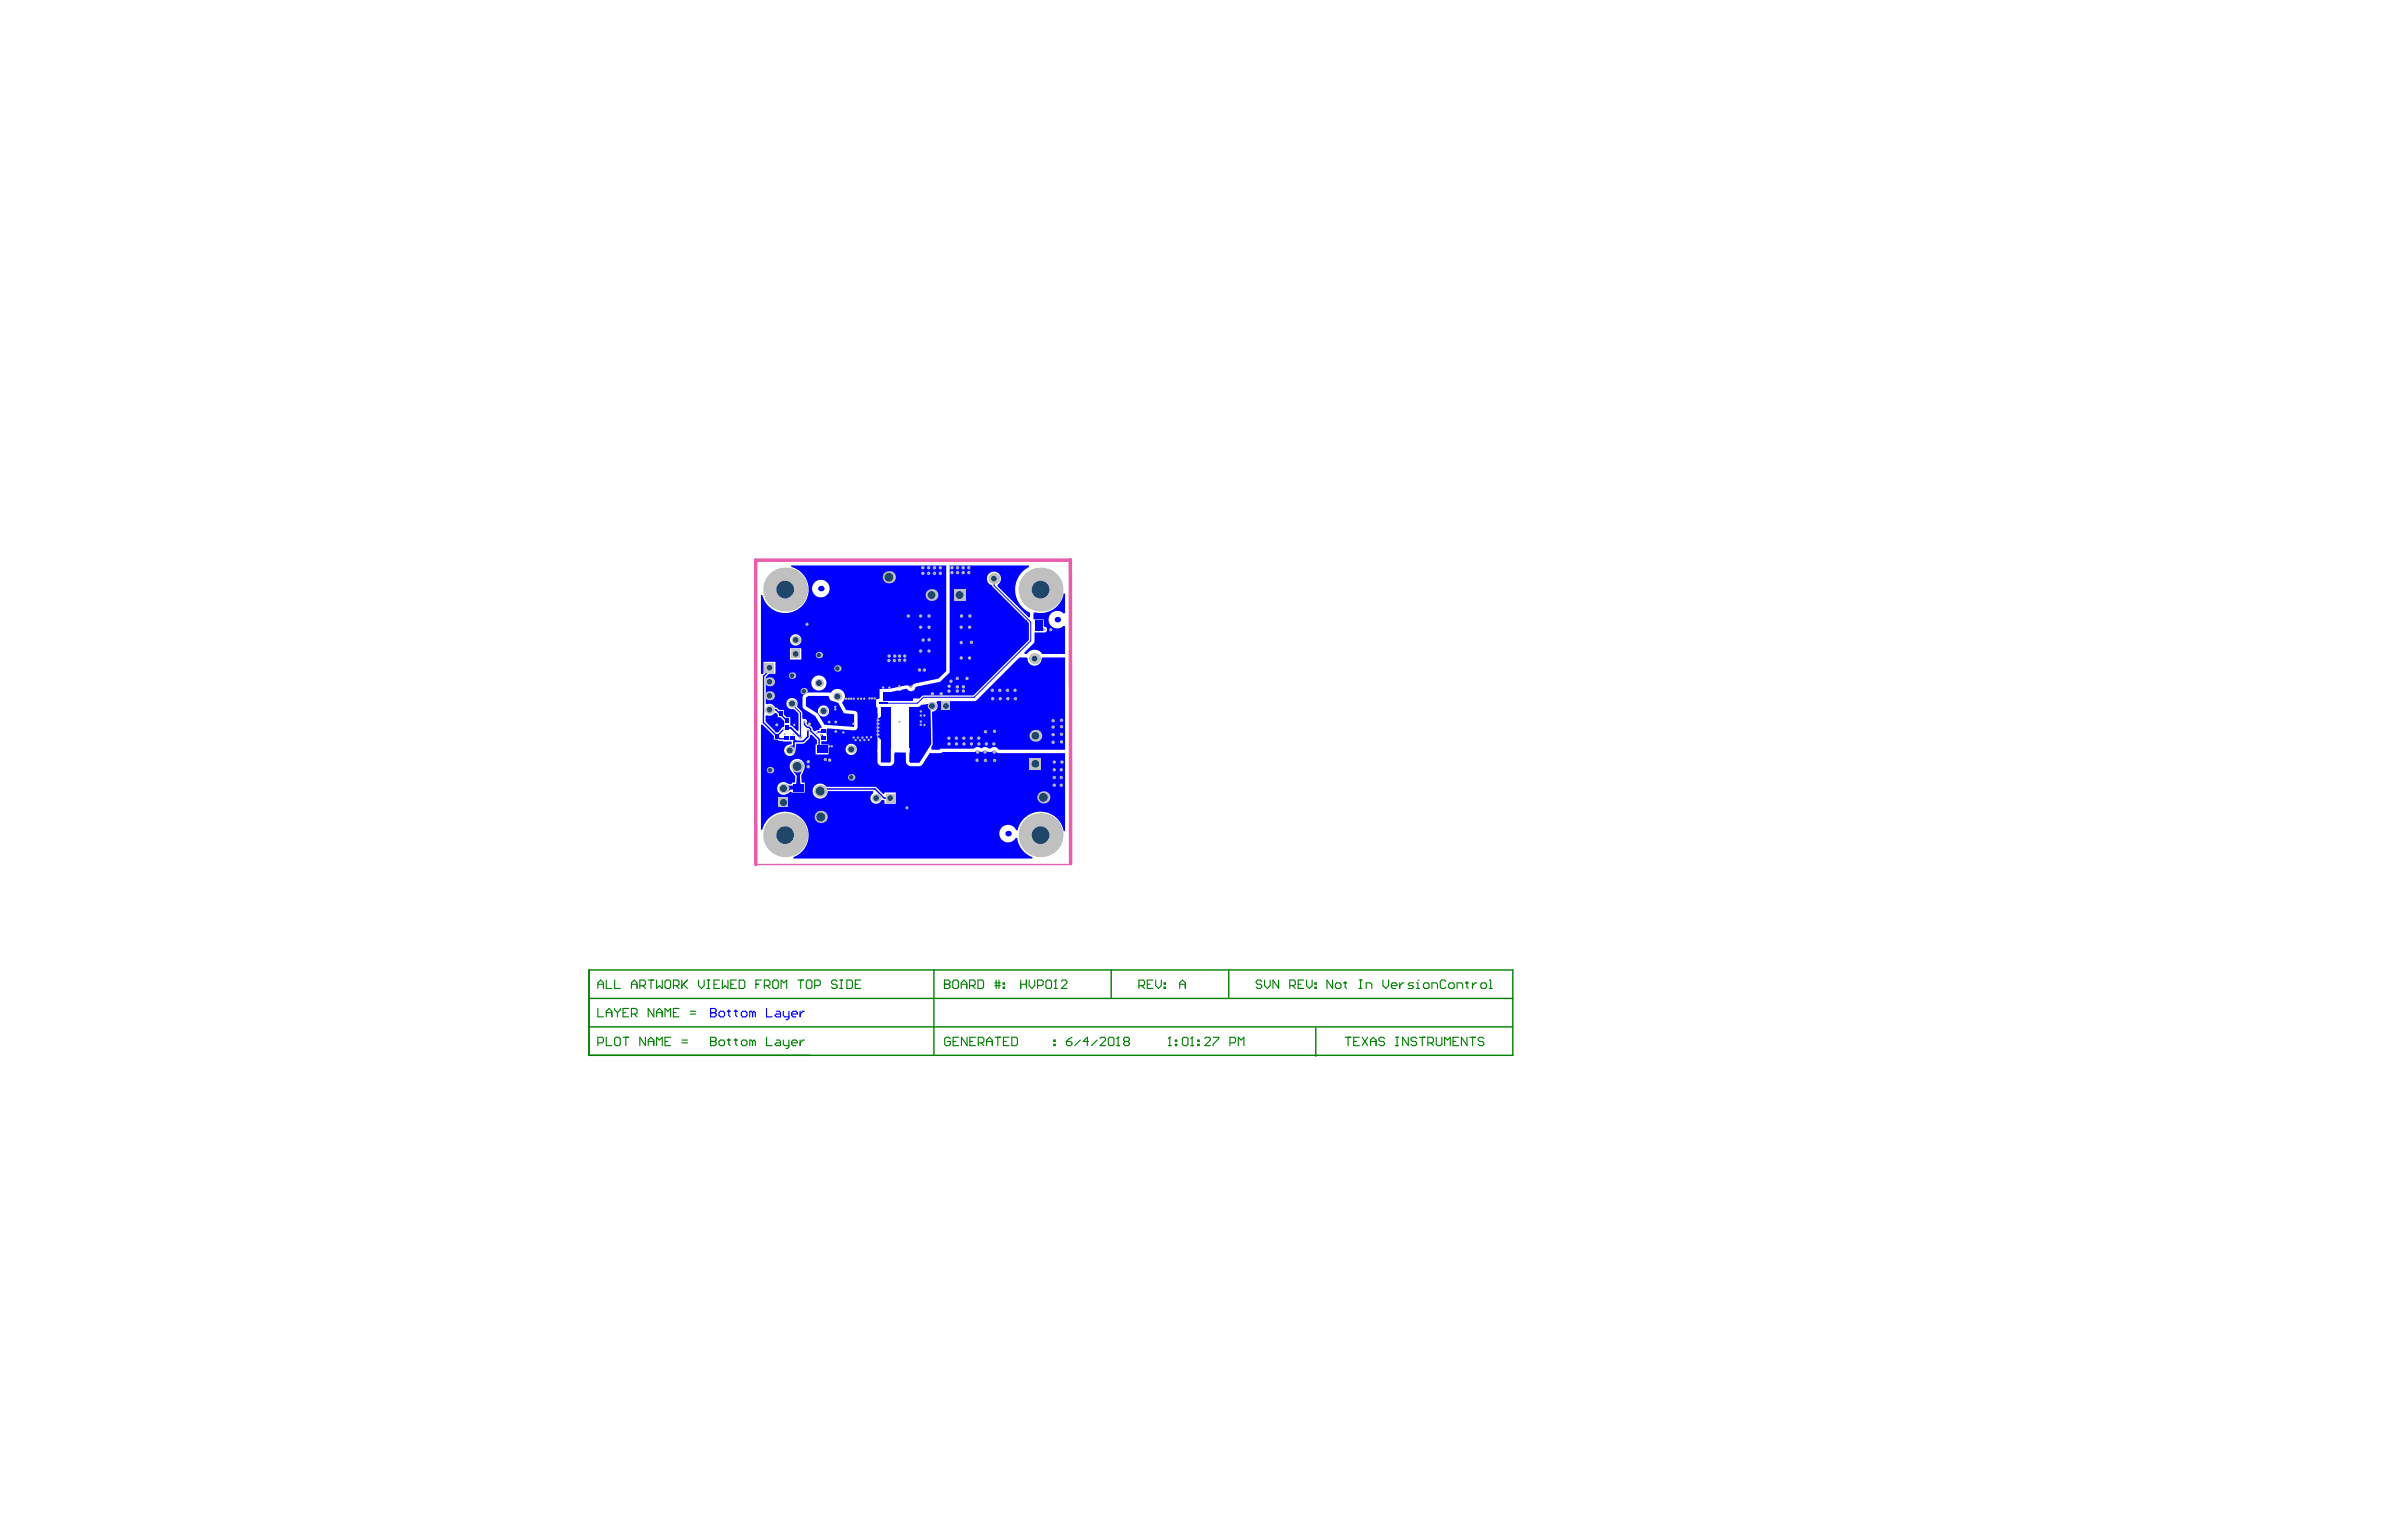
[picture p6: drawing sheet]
<svg xmlns="http://www.w3.org/2000/svg" width="432mm" height="279mm" viewBox="0 0 432 279" stroke-linecap="round" stroke-linejoin="round" font-family="sans-serif">
<path d="M194.1 156.6l-.1-55.1-57 .1v55.2" fill="none" stroke="#e85dac" stroke-width=".63"/>
<path d="M137 156.8h56.7" fill="none" stroke="#e85dac" stroke-width=".25"/>
<path d="M106.8 175.9h167.4v15.4h-167.4zM169.3 175.9v15.4M201.4 175.9v5.1M222.7 175.9v5.1M106.8 186.2h167.4M106.8 181h167.4M238.5 186.4v5.1" fill="none" stroke="#008000" stroke-width=".25"/>
<g fill="none" stroke="#008000" stroke-width=".2">
<path d="M108.4 178.5h1M108.4 179.2v-1l.5-.5 .5 .5v1M109.9 177.7v1.5h1M111.4 177.7v1.5h1M114.5 178.5h1M114.5 179.2v-1l.5-.5 .5 .5v1M116 178.7h.7l.3-.2v-.5l-.3-.3h-.7v1.5M116.5 178.7l.5 .5M117.5 177.7h1M118 177.7v1.5M119 177.7v1.5l.5-.5 .5 .5v-1.5M120.8 177.7h.5l.3 .3v1l-.3 .2h-.5l-.2-.2v-1z"/>
<path d="M122.1 178.7h.7l.3-.2v-.5l-.3-.3h-.7v1.5M122.6 178.7l.5 .5M123.6 177.7v1.5M123.8 178.5l.8 .7M124.6 177.7l-1 1M126.6 177.7v1l.5 .5 .6-.5v-1M128.2 179.2h.5M128.2 177.7h.5M128.4 177.7v1.5M129.4 178.5h.5M130.4 177.7h-1v1.5h1M130.9 177.7v1.5l.6-.5 .5 .5v-1.5"/>
<path d="M132.5 178.5h.5M133.5 177.7h-1v1.5h1M134 177.7h.8l.2 .3v1l-.2 .2h-.8zM137 178.5h.5M138 177.7h-1v1.5M138.6 178.7h.7l.3-.2v-.5l-.3-.3h-.7v1.5M139.1 178.7l.5 .5M140.3 177.7h.5l.3 .3v1l-.3 .2h-.5l-.2-.2v-1zM141.6 179.2v-1.5l.5 .5 .5-.5v1.5M144.6 177.7h1.1M145.1 177.7v1.5M146.2 178l.2-.3h.5l.3 .3v1l-.3 .2h-.5l-.2-.2z"/>
<path d="M147.7 178.7h.7l.3-.2v-.5l-.3-.3h-.7v1.5M151.7 178l-.2-.3h-.5l-.3 .3v.2l.3 .3h.5l.2 .2v.3l-.2 .2h-.5l-.3-.2M152.2 179.2h.6M152.2 177.7h.6M152.5 177.7v1.5M153.5 177.7h.8l.2 .3v1l-.2 .2h-.8zM155 178.5h.5M156.1 177.7h-1.1v1.5h1.1M171.2 178.5h.1M171.2 177.7h.8l.2 .3v.2l-.2 .3 .2 .2v.3l-.2 .2h-.8zM171.2 178.5h.8M172.7 178l.3-.3h.5l.2 .3v1l-.2 .2h-.5l-.3-.2z"/>
<path d="M174.2 178.5h1.1M174.2 179.2v-1l.5-.5 .6 .5v1M175.8 178.7h.7l.3-.2v-.5l-.3-.3h-.7v1.5M176.3 178.7l.5 .5M177.3 177.7h.7l.3 .3v1l-.3 .2h-.7zM180.3 178.2h1M180.3 178.7h1M180.6 177.7v1.5M181.1 177.7v1.5M181.9 179h.2v.2h-.2zM181.9 178.2h.2v.3h-.2zM185 178.5h1.1"/>
<path d="M185 177.7v1.5M186.1 177.7v1.5M186.6 177.7v1l.5 .5 .5-.5v-1M188.1 178.7h.7l.3-.2v-.5l-.3-.3h-.7v1.5M189.6 178l.3-.3h.5l.2 .3v1l-.2 .2h-.5l-.3-.2zM191.1 179.2h.5M191.4 177.7h.1M191.4 177.7v1.5M191.4 177.7l-.3 .3M192.4 178l.2-.3h.6l.2 .3v.2l-1 1h1M206.5 178.7h.7l.3-.2v-.5l-.3-.3h-.7v1.5M207 178.7l.5 .5"/>
<path d="M208 178.5h.5M209 177.7h-1v1.5h1M209.5 177.7v1l.5 .5 .5-.5v-1M211 179h.3v.2h-.3zM211 178.2h.3v.3h-.3zM213.9 179.2v-1l.5-.5 .5 .5v1M213.9 178.5h1M228.7 178l-.2-.3h-.5l-.3 .3v.2l.3 .3h.5l.2 .2v.3l-.2 .2h-.5l-.3-.2M229.2 177.7v1l.5 .5 .6-.5v-1M231.8 177.7v1.5l-1-1.5v1.5M233.8 178.7h.8l.2-.2v-.5l-.2-.3h-.8v1.5M234.3 178.7l.5 .5"/>
<path d="M235.3 178.5h.5M236.3 177.7h-1v1.5h1M236.8 177.7v1l.6 .5 .5-.5v-1M238.4 179h.2v.2h-.2zM238.4 178.2h.2v.3h-.2zM241.6 177.7v1.5l-1-1.5v1.5M242.3 178.2h.5l.3 .3v.5l-.3 .2h-.5l-.2-.2v-.5zM243.6 178.2h.5M243.8 178v1l.3 .2M246.4 179.2h.5M246.4 177.7h.5M246.6 177.7v1.5"/>
<path d="M247.7 179.2v-1h.7l.3 .3v.7M250.7 177.7v1l.5 .5 .5-.5v-1M252.2 178.7h1v-.2l-.2-.3h-.5l-.3 .3v.5l.3 .2h.5M253.7 178.2v1M254.5 178.2h-.3l-.5 .5M256.3 178.2h-.8l-.2 .3 .2 .2h.5l.3 .3-.3 .2h-.7M256.8 179.2h.5M256.8 178.2h.2v1M257 177.7h.1M258.3 178.2h.5l.3 .3v.5l-.3 .2h-.5l-.3-.2v-.5zM259.6 179.2v-1h.7l.3 .3v.7M262.1 178l-.2-.3h-.6l-.2 .3v1l.2 .2h.6l.2-.2"/>
<path d="M262.9 178.2h.5l.2 .3v.5l-.2 .2h-.5l-.3-.2v-.5zM264.1 179.2v-1h.8l.3 .3v.7M265.7 178.2h.5M265.9 178v1l.3 .2M266.9 178.2v1M267.7 178.2h-.3l-.5 .5M268.7 178.2h.5l.3 .3v.5l-.3 .2h-.5l-.3-.2v-.5zM270 179.2h.5M270 177.7h.2v1.5M108.4 182.8v1.6h1M108.4 189.1h.7l.3-.3v-.5l-.3-.2h-.7v1.5M109.9 184.4v-1l.5-.6 .5 .6v1"/>
<path d="M109.9 188.1v1.5h1M109.9 183.6h1M111.4 188.3l.3-.2h.5l.2 .2v1l-.2 .3h-.5l-.3-.3zM111.4 182.8v.3l.5 .5M111.9 183.6v.8M112.4 182.8v.3l-.5 .5M112.9 188.1h1.1M112.9 183.6h.6M113.5 188.1v1.5M114 182.8h-1.1v1.6h1.1M114.5 183.9h.7l.3-.3v-.5l-.3-.3h-.7v1.6M115 183.9l.5 .5"/>
<path d="M117 188.1v1.5l-1-1.5v1.5M117.5 189.6v-1l.5-.5 .5 .5v1M117.5 188.8h1M118.5 182.8v1.6l-1-1.6v1.6M119 184.4v-1l.5-.6 .5 .6v1M119 189.6v-1.5l.5 .5 .5-.5v1.5M119 183.6h1M120.6 188.8h.5M120.6 184.4v-1.6l.5 .6 .5-.6v1.6M121.6 188.1h-1v1.5h1M122.1 183.6h.5M123.1 182.8h-1v1.6h1"/>
<path d="M123.6 189.1h1M123.6 188.6h1M125.1 183.9h1M125.1 183.4h1M128.8 188.8h.1M128.8 188.1h.8l.2 .2v.3l-.2 .2 .2 .3v.2l-.2 .3h-.8zM128.8 188.8h.8M130.3 188.8l.3-.2h.5l.2 .2v.5l-.2 .3h-.5l-.3-.3zM131.9 188.6h.5M132.1 188.3v1l.3 .3M133.1 188.6h.5M133.4 188.3v1l.2 .3"/>
<path d="M134.4 188.8l.2-.2h.6l.2 .2v.5l-.2 .3h-.6l-.2-.3zM136.4 188.8l-.2-.2h-.3v1M136.4 188.8v.8M136.4 188.8l.3-.2 .2 .2v.8M139 188.1v1.5h1M140.7 188.6h.5l.3 .2v.8h-.8l-.2-.3 .2-.2h.8M142 188.6v.7l.3 .3h.7M143 188.6v1.2l-.2 .3h-.3M143.5 189.1h1v-.3l-.2-.2h-.5l-.3 .2v.5l.3 .3h.5M145 188.6v1M145.8 188.6h-.3l-.5 .5M172.3 188.3l-.3-.2h-.5l-.2 .2v1l.2 .3h.5l.3-.3v-.5h-.5"/>
<path d="M172.8 188.8h.5M173.8 188.1h-1v1.5h1M175.3 188.1v1.5l-1-1.5v1.5M175.8 188.8h.5M176.8 188.1h-1v1.5h1M177.3 189.1h.8l.3-.3v-.5l-.3-.2h-.8v1.5M177.8 189.1l.6 .5M178.9 188.8h1M178.9 189.6v-1l.5-.5 .5 .5v1M180.4 188.1h1M180.9 188.1v1.5M181.9 188.8h.5"/>
<path d="M182.9 188.1h-1v1.5h1M183.4 188.1h.8l.2 .2v1l-.2 .3h-.8zM191 189.3h.3v.3h-.3zM191 188.6h.3v.2h-.3zM193.3 188.8h.8l.2 .3v.2l-.2 .3h-.5l-.3-.3zM194.3 188.1l-.5 .2-.5 .5M195.8 188.6l-1 1M197.4 188.8h-1.1l.8-.7v1.5M198.9 188.6l-1 1M199.4 188.3l.2-.2h.6l.2 .2v.3l-1 1h1M200.9 188.3l.3-.2h.5l.2 .2v1l-.2 .3h-.5l-.3-.3zM202.4 189.6h.5"/>
<path d="M202.7 188.1h.1M202.7 188.1v1.5M202.7 188.1l-.3 .2M204 188.8l-.3-.2v-.3l.3-.2h.5l.2 .2v.3l-.2 .2M204 188.8l-.3 .3v.2l.3 .3h.5l.2-.3v-.2l-.2-.3M204 188.8h.5M211.8 189.6h.5M212.1 188.1h.1M212.1 188.1v1.5M212.1 188.1l-.3 .2M213.1 189.3h.2v.3h-.2zM213.1 188.6h.2v.2h-.2z"/>
<path d="M214.3 188.3l.3-.2h.5l.2 .2v1l-.2 .3h-.5l-.3-.3zM215.9 189.6h.5M216.1 188.1h.1M216.1 188.1v1.5M216.1 188.1l-.2 .2M217.1 189.3h.3v.3h-.3zM217.1 188.6h.3v.2h-.3zM218.4 188.3l.2-.2h.6l.2 .2v.3l-1 1h1M219.9 188.1h1v.2l-1 1v.3M223 189.1h.7l.3-.3v-.5l-.3-.2h-.7v1.5M224.5 189.6v-1.5l.5 .5 .5-.5v1.5M243.9 188.1h1"/>
<path d="M244.4 188.1v1.5M245.4 188.8h.5M246.4 188.1h-1v1.5h1M246.9 188.1l1 1.5M247.9 188.1l-1 1.5M248.4 188.8h1.1M248.4 189.6v-1l.5-.5 .6 .5v1M251 188.3l-.3-.2h-.5l-.2 .2v.3l.2 .2h.5l.3 .3v.2l-.3 .3h-.5l-.2-.3M253 188.1h.5M253 189.6h.5M253.3 188.1v1.5M255.3 188.1v1.5l-1-1.5v1.5"/>
<path d="M256.8 188.3l-.2-.2h-.6l-.2 .2v.3l.2 .2h.6l.2 .3v.2l-.2 .3h-.6l-.2-.3M257.3 188.1h1M257.8 188.1v1.5M258.8 189.1h.8l.3-.3v-.5l-.3-.2h-.8v1.5M259.3 189.1l.6 .5M260.4 188.1v1.2l.2 .3h.5l.3-.3v-1.2M261.9 189.6v-1.5l.5 .5 .5-.5v1.5M263.4 188.8h.5M264.4 188.1h-1v1.5h1M265.9 188.1v1.5l-1-1.5v1.5M266.4 188.1h1.1M267 188.1v1.5"/>
<path d="M269 188.3l-.3-.2h-.5l-.2 .2v.3l.2 .2h.5l.3 .3v.2l-.3 .3h-.5l-.2-.3"/>
</g>
<g fill="#00f">
<path d="M144.5 140.6h.5l.1 1.6h-.8z"/>
<path d="M159.7 133.9h.7l-.1 .3h-.6z"/>
<path d="M146.3 132.5h.3v.2h-.3z"/>
<path d="M159.7 129.4h.6l.2 .1-.1 4h-.7l-.2-.3v-2.6l.2-.5z"/>
<path d="M159.8 134.3h1.6l.1 3.8-.2 .2h-1.5l-.1-.1v-3.5z"/>
<path d="M142.9 145.4h.9v.3l-.9 .1z"/>
<path d="M142.9 145.4h.9v.4l-.9-.1z"/>
<path d="M143.1 135.3l.7-.1 .2 .2-.1 .7z"/>
<path d="M143.7 139.7l1.8-.2-.5 1.1-.5 .1z"/>
<path d="M142.3 142.5l1.5-.1v.8l-1.5-.1z"/>
<path d="M138.8 129.8l.2-.1h.2a1.07 1.07 0 0 0 1.2-.4h.3l.3 .3v.4h.5l.7 .7v1l-.5 .2-.7 .9h-.3l-1.9-1.9z"/>
<path d="M159.1 130.2h.3l.5-.5 .2 .1v4.4h-.3l-.7-.7z"/>
<path d="M142.4 142.2l.9 .3 .2 .6-.8 .6z"/>
<path d="M164.9 128.2h1.6l.5-.4 1.7-.2 .1 7.3-2.2 3.4h-1.6l-.2-.2z"/>
<path d="M187.4 111.1l.1-.1a4.3 4.3 0 0 0 5.3-3.4h.3v3.6h-.3a1.59 1.59 0 0 0-2.3 0 1.59 1.59 0 0 0 0 2.3 1.59 1.59 0 0 0 2.3 0h.3v5.1h-4.1a1.72 1.72 0 0 0-2.9 0h-.3l-.1-.3 1.8-1.9v-1.7h1.7a.57 .57 0 0 0 .6-.6 .57 .57 0 0 0-.6-.6v-1.2h-1.7l-.2-.2z"/>
<path d="M169.9 127.1l7-.1 7.9-7.8h1.3l.2 .2a1.28 1.28 0 0 0 1.2 1.3 1.28 1.28 0 0 0 1.3-1.3l.2-.2h4.1v16.7h-12.1a.91 .91 0 0 0-1.4-.2h-.4a.97 .97 0 0 0-1.3 0l-.7-.3-.7 .3h-6.1v.2h-1.6v-.5l.3-.5-.1-5.9a1.03 1.03 0 0 0 .9-.5 1.03 1.03 0 0 0-.1-1.1z"/>
<path d="M172.2 102.5h14.3l.1 .3a4.6 4.6 0 0 0-2.6 4.2 4.6 4.6 0 0 0 2.7 4.1v.8l-.2 .1-5.7-5.7 .1-.3a1.28 1.28 0 0 0 .1-2 1.28 1.28 0 0 0-1.9 .3 1.28 1.28 0 0 0 .7 1.9l6.7 6.7v3.1l-10 10.1h-9.1l-.7 .5h-6.4l-.2-.1v-1h1.1l2-.3 1.2-.3a.83 .83 0 0 0 .9 .4 .83 .83 0 0 0 .7-.8l4.4-.9 1.8-1.6z"/>
<path d="M146.1 126.5l.4-.3h3.7l.3 .8 1.4 .4 1.1 1.9 1.8 .2v2.3l-5.3-.4-1.3-2-2.1-1.3zM148.3 128.9a1.02 1.02 0 0 0 2 0 1.02 1.02 0 0 0-2 0z"/>
<path d="M137.9 107.9h.3v.1a4.3 4.3 0 0 0 7.1 1.9 4.3 4.3 0 0 0-1.9-7.1l.1-.3h28v19.2l-1.4 1.3-4.3 .9-.4 .3a.36 .36 0 0 1-.2 .5 .36 .36 0 0 1-.5-.4h-.4l-1.2 .3-1.9 .3h-1.8v1.7l-.6 .2v1.4h.2l.1 1.2v.7l-.2 .5v2.6l.2 .5v4.5l.2 .5 .5 .2h1.5l.5-.2 .3-.4v-1.7l.2-.2 1.9 .1v1.6l.2 .4 .6 .4h1.6l.7-.4 1.2-2 1.9 .1 .5-.2h5.6l.5-.2a.67 .67 0 0 1 .8 .1h.4a.43 .43 0 0 1 .6-.1l.8 .1 .4-.1a.44 .44 0 0 1 .7 .2l.3 .2h12.1v14.1h-.3a4.2 4.2 0 0 0-4.1-3.5 4.2 4.2 0 0 0-4.2 3.3h-.3a1.59 1.59 0 0 0-2.4-.7 1.59 1.59 0 0 0-.1 2.5 1.59 1.59 0 0 0 2.4-.4l.3 .1a4.2 4.2 0 0 0 2.8 3.4l-.1 .3h-43.3v-.3h.2a4.3 4.3 0 0 0 1.1-7.2 4.3 4.3 0 0 0-6.9 2.3l-.3-.1v-19h.3l2.1 2v.7h.6l.3 .2h.6v.1h1.7v.5l-.5 .1a1.02 1.02 0 0 0-.9 1.1 1.02 1.02 0 0 0 1 .9 1.02 1.02 0 0 0 1.1-.9l.1-1.3h1.4l1-.9 .2-.6 .2-.1 1 1v.8h-.2v1.8h2.3v-1.8h-1.3v-.6h1l-.1-2.2 .2-.1 4.8 .3a.62 .62 0 0 0 .7-.6l-.1-2.5-.3-.4-1.7-.2-.8-1.3 .2-.1a1.38 1.38 0 0 0-.2-2.1 1.38 1.38 0 0 0-2 .4h-4.1l-1 .6v1.9l.1 .3 2.2 1.4 1.2 2-.2 .2h-.3v.3l-.7 .3h-.2l-.3-.3a.81 .81 0 0 0-.8-.8l-.3-.4a.53 .53 0 0 0 0-.6 .53 .53 0 0 0-.6-.2l-.2-.1v-1.1l-.9-1a1.02 1.02 0 0 0-.7-1.5 1.02 1.02 0 0 0-1.2 1 1.02 1.02 0 0 0 1.3 .9l.9 .9v3.1l-.3 .1-.8-.9-.4-.1v-1.5h-.7l-.5-.5v-.9h-.8l-.5-.4h-.3l-.2-.4a1.06 1.06 0 0 0-1.2-.2l-.3-.1v-4.8l.6-.6h1.2v-2.2h-2.2v2.1l-.2 .2-.3-.1zM147.2 106.7a1.6 1.6 0 0 0 3.2 0 1.6 1.6 0 0 0-3.2 0zM143.2 116a1.05 1.05 0 0 0 2.1 0 1.05 1.05 0 0 0-2.1 0zM143.2 117.5v2.1h2.1v-2.1zM147.1 123.8a1.38 1.38 0 0 0 2.7 0 1.38 1.38 0 0 0-2.7 0zM153.3 135.9a1.02 1.02 0 0 0 2 0 1.02 1.02 0 0 0-2 0zM143.5 138a1.37 1.37 0 0 0 0 1.9l.7 .9-.1 1.1h-.6v.3l-.7-.1a1.15 1.15 0 0 0-1.6 .1 1.15 1.15 0 0 0 .1 1.6 1.15 1.15 0 0 0 1.5 .1l.5-.4 .2 .2h2.4v-1.8h-.6l-.1-1.2 .5-1a1.37 1.37 0 0 0-.3-1.8 1.37 1.37 0 0 0-1.9 .1zM147.7 142.5a1.37 1.37 0 0 0 .4 2.2 1.37 1.37 0 0 0 1.9-1.3h8.2v.5a1.05 1.05 0 0 0 0 1.7 1.05 1.05 0 0 0 1.7-.5h.4v.6h2.1v-2h-2.1v.2l-.2 .1-1.2-1.2-.3-.1h-8.8a1.35 1.35 0 0 0-2.1-.2z"/>
</g>
<g fill="none" stroke="#00f" stroke-width=".25">
<path d="M188.3 113.3l.1 .2M189.1 114.2h.2M138.4 129.1v.1M139.5 128.7h1.2l1.9 1.9v.3M139.5 121.5l-1.1 1.1v8.4l2.9 2.9h.9M140.8 131.8v.6M142.1 132.3l-1.2 1.1M145.8 130.8v.6l.5 .5h.3l.3 .2v.4l1.6 1.5v1.8M148.8 133.2v.1M148.9 133.2l.5 .5M149 132.6l-.1 .1h-.6l-.2 .2M149.4 132.6h-.6"/>
<path d="M149.7 135.9h-.7M148.7 143.4l.4-.3h9.5l1.7 1.6h1.1"/>
</g>
<path d="M142.7 132h.7l1.7 1.7h-.1M143.9 134l.4 .4M145.1 133.4v.3M146.4 132.3v1.3l-.8 .8h-1.7v.9l-.7 .7M142 145.6h2.6l.1 .1" fill="none" stroke="#00f" stroke-width=".3"/>
<path d="M144.5 139l.2 .2v3.6h-2.4l-.3 .3" fill="none" stroke="#00f" stroke-width=".51"/>
<path d="M180.2 104.9v1.2l6.7 6.7v3.4l-10.3 10.2h-9.2l-1.1 1.1h-5.7M143.4 127.6l1.7 1.7v4.1M151.3 128.2h.1M165.8 129.3v2.3" fill="none" stroke="#00f" stroke-width=".18"/>
<path d="M188.4 113.5l.7 .7" fill="none" stroke="#00f" stroke-width=".38"/>
<g fill="none" stroke="#00f" stroke-width=".2">
<path d="M128.8 183.6h.1M128.8 182.8h.8l.2 .3v.3l-.2 .2 .2 .3v.2l-.2 .3h-.8zM128.8 183.6h.8M130.3 183.6l.3-.2h.5l.2 .2v.5l-.2 .3h-.5l-.3-.3zM131.9 183.4h.5M132.1 183.1v1l.3 .3M133.1 183.4h.5M133.4 183.1v1l.2 .3M134.4 183.6l.2-.2h.6l.2 .2v.5l-.2 .3h-.6l-.2-.3zM136.4 183.6l-.2-.2h-.3v1M136.4 183.6v.8M136.4 183.6l.3-.2 .2 .2v.8"/>
<path d="M139 182.8v1.6h1M140.7 183.4h.5l.3 .2v.8h-.8l-.2-.3 .2-.2h.8M142 183.4v.7l.3 .3h.7M143 183.4v1.2l-.2 .3h-.3M143.5 183.9h1v-.3l-.2-.2h-.5l-.3 .2v.5l.3 .3h.5M145 183.4v1M145.8 183.4h-.3l-.5 .5"/>
</g>
<circle cx="189.3" cy="114.2" r=".28" fill="#c0c0c0"/>
<circle cx="189.3" cy="114.2" r=".15" fill="#a6968d"/>
<circle cx="159.9" cy="129.8" r=".22" fill="#c0c0c0"/>
<circle cx="159.9" cy="129.8" r=".09" fill="#a6968d"/>
<circle cx="154.8" cy="133.7" r=".22" fill="#c0c0c0"/>
<circle cx="154.8" cy="133.7" r=".09" fill="#a6968d"/>
<circle cx="155.5" cy="133.7" r=".22" fill="#c0c0c0"/>
<circle cx="155.5" cy="133.7" r=".09" fill="#a6968d"/>
<circle cx="156.1" cy="126.7" r=".22" fill="#c0c0c0"/>
<circle cx="156.1" cy="126.7" r=".09" fill="#a6968d"/>
<circle cx="155.5" cy="126.7" r=".22" fill="#c0c0c0"/>
<circle cx="155.5" cy="126.7" r=".09" fill="#a6968d"/>
<circle cx="153.4" cy="126.7" r=".22" fill="#c0c0c0"/>
<circle cx="153.4" cy="126.7" r=".09" fill="#a6968d"/>
<circle cx="145" cy="133.7" r=".22" fill="#c0c0c0"/>
<circle cx="145" cy="133.7" r=".09" fill="#a6968d"/>
<circle cx="158.6" cy="126.6" r=".22" fill="#c0c0c0"/>
<circle cx="158.6" cy="126.6" r=".09" fill="#a6968d"/>
<circle cx="153.8" cy="126.7" r=".22" fill="#c0c0c0"/>
<circle cx="153.8" cy="126.7" r=".09" fill="#a6968d"/>
<circle cx="154.3" cy="126.7" r=".22" fill="#c0c0c0"/>
<circle cx="154.3" cy="126.7" r=".09" fill="#a6968d"/>
<circle cx="154.8" cy="126.7" r=".22" fill="#c0c0c0"/>
<circle cx="154.8" cy="126.7" r=".09" fill="#a6968d"/>
<circle cx="163.1" cy="130.9" r=".22" fill="#c0c0c0"/>
<circle cx="163.1" cy="130.9" r=".09" fill="#a6968d"/>
<circle cx="159.7" cy="127.4" r=".22" fill="#c0c0c0"/>
<circle cx="159.7" cy="127.4" r=".09" fill="#a6968d"/>
<circle cx="167.6" cy="129.7" r=".22" fill="#c0c0c0"/>
<circle cx="167.6" cy="129.7" r=".09" fill="#a6968d"/>
<circle cx="167.6" cy="131.5" r=".22" fill="#c0c0c0"/>
<circle cx="167.6" cy="131.5" r=".09" fill="#a6968d"/>
<circle cx="166" cy="129" r=".22" fill="#c0c0c0"/>
<circle cx="166" cy="129" r=".09" fill="#a6968d"/>
<circle cx="166.9" cy="129" r=".22" fill="#c0c0c0"/>
<circle cx="166.9" cy="129" r=".09" fill="#a6968d"/>
<circle cx="166.9" cy="129.7" r=".22" fill="#c0c0c0"/>
<circle cx="166.9" cy="129.7" r=".09" fill="#a6968d"/>
<circle cx="165.1" cy="131.5" r=".22" fill="#c0c0c0"/>
<circle cx="165.1" cy="131.5" r=".09" fill="#a6968d"/>
<circle cx="165.2" cy="129.7" r=".22" fill="#c0c0c0"/>
<circle cx="165.2" cy="129.7" r=".09" fill="#a6968d"/>
<circle cx="165.9" cy="129.7" r=".22" fill="#c0c0c0"/>
<circle cx="165.9" cy="129.7" r=".09" fill="#a6968d"/>
<circle cx="165.8" cy="130.8" r=".22" fill="#c0c0c0"/>
<circle cx="165.8" cy="130.8" r=".09" fill="#a6968d"/>
<circle cx="165.9" cy="131.5" r=".22" fill="#c0c0c0"/>
<circle cx="165.9" cy="131.5" r=".09" fill="#a6968d"/>
<circle cx="166.9" cy="130.8" r=".22" fill="#c0c0c0"/>
<circle cx="166.9" cy="130.8" r=".09" fill="#a6968d"/>
<circle cx="165.2" cy="129.2" r=".22" fill="#c0c0c0"/>
<circle cx="165.2" cy="129.2" r=".09" fill="#a6968d"/>
<circle cx="165.1" cy="130.8" r=".22" fill="#c0c0c0"/>
<circle cx="165.1" cy="130.8" r=".09" fill="#a6968d"/>
<circle cx="172.4" cy="123.5" r=".3" fill="#c0c0c0"/>
<circle cx="172.4" cy="123.5" r=".15" fill="#a6968d"/>
<circle cx="167.6" cy="121.5" r=".3" fill="#c0c0c0"/>
<circle cx="167.6" cy="121.5" r=".15" fill="#a6968d"/>
<circle cx="166.7" cy="121.5" r=".3" fill="#c0c0c0"/>
<circle cx="166.7" cy="121.5" r=".15" fill="#a6968d"/>
<circle cx="161.2" cy="124.7" r=".22" fill="#c0c0c0"/>
<circle cx="161.2" cy="124.7" r=".09" fill="#a6968d"/>
<circle cx="140.8" cy="131.4" r=".28" fill="#c0c0c0"/>
<circle cx="140.8" cy="131.4" r=".15" fill="#a6968d"/>
<circle cx="142.1" cy="132.3" r=".22" fill="#c0c0c0"/>
<circle cx="142.1" cy="132.3" r=".09" fill="#a6968d"/>
<circle cx="150.8" cy="135.3" r=".22" fill="#c0c0c0"/>
<circle cx="150.8" cy="135.3" r=".09" fill="#a6968d"/>
<circle cx="150.3" cy="135.3" r=".22" fill="#c0c0c0"/>
<circle cx="150.3" cy="135.3" r=".09" fill="#a6968d"/>
<circle cx="151.4" cy="128.6" r=".22" fill="#c0c0c0"/>
<circle cx="151.4" cy="128.6" r=".09" fill="#a6968d"/>
<circle cx="144" cy="131.4" r=".22" fill="#c0c0c0"/>
<circle cx="144" cy="131.4" r=".09" fill="#a6968d"/>
<circle cx="143.8" cy="133.2" r=".22" fill="#c0c0c0"/>
<circle cx="143.8" cy="133.2" r=".09" fill="#a6968d"/>
<circle cx="146.4" cy="132.3" r=".22" fill="#c0c0c0"/>
<circle cx="146.4" cy="132.3" r=".09" fill="#a6968d"/>
<circle cx="154.7" cy="131.2" r=".22" fill="#c0c0c0"/>
<circle cx="154.7" cy="131.2" r=".09" fill="#a6968d"/>
<circle cx="155.1" cy="134.2" r=".22" fill="#c0c0c0"/>
<circle cx="155.1" cy="134.2" r=".09" fill="#a6968d"/>
<circle cx="155.9" cy="134.2" r=".22" fill="#c0c0c0"/>
<circle cx="155.9" cy="134.2" r=".09" fill="#a6968d"/>
<circle cx="156.7" cy="134.2" r=".22" fill="#c0c0c0"/>
<circle cx="156.7" cy="134.2" r=".09" fill="#a6968d"/>
<circle cx="157.5" cy="134.1" r=".22" fill="#c0c0c0"/>
<circle cx="157.5" cy="134.1" r=".09" fill="#a6968d"/>
<circle cx="157.9" cy="133.7" r=".22" fill="#c0c0c0"/>
<circle cx="157.9" cy="133.7" r=".09" fill="#a6968d"/>
<circle cx="157.1" cy="133.7" r=".22" fill="#c0c0c0"/>
<circle cx="157.1" cy="133.7" r=".09" fill="#a6968d"/>
<circle cx="156.3" cy="133.7" r=".22" fill="#c0c0c0"/>
<circle cx="156.3" cy="133.7" r=".09" fill="#a6968d"/>
<circle cx="150.4" cy="137.8" r=".3" fill="#c0c0c0"/>
<circle cx="150.4" cy="137.8" r=".15" fill="#a6968d"/>
<circle cx="152.9" cy="132.8" r=".22" fill="#c0c0c0"/>
<circle cx="152.9" cy="132.8" r=".09" fill="#a6968d"/>
<circle cx="156.7" cy="126.7" r=".22" fill="#c0c0c0"/>
<circle cx="156.7" cy="126.7" r=".09" fill="#a6968d"/>
<circle cx="157.6" cy="126.6" r=".22" fill="#c0c0c0"/>
<circle cx="157.6" cy="126.6" r=".09" fill="#a6968d"/>
<circle cx="159.9" cy="130.5" r=".22" fill="#c0c0c0"/>
<circle cx="159.9" cy="130.5" r=".09" fill="#a6968d"/>
<circle cx="159.9" cy="131.3" r=".22" fill="#c0c0c0"/>
<circle cx="159.9" cy="131.3" r=".09" fill="#a6968d"/>
<circle cx="159.9" cy="132.8" r=".22" fill="#c0c0c0"/>
<circle cx="159.9" cy="132.8" r=".09" fill="#a6968d"/>
<circle cx="159.9" cy="132.1" r=".22" fill="#c0c0c0"/>
<circle cx="159.9" cy="132.1" r=".09" fill="#a6968d"/>
<circle cx="159.2" cy="132.6" r=".22" fill="#c0c0c0"/>
<circle cx="159.2" cy="132.6" r=".09" fill="#a6968d"/>
<circle cx="159.2" cy="133.2" r=".22" fill="#c0c0c0"/>
<circle cx="159.2" cy="133.2" r=".09" fill="#a6968d"/>
<circle cx="159.2" cy="131.9" r=".22" fill="#c0c0c0"/>
<circle cx="159.2" cy="131.9" r=".09" fill="#a6968d"/>
<circle cx="159.2" cy="131.2" r=".22" fill="#c0c0c0"/>
<circle cx="159.2" cy="131.2" r=".09" fill="#a6968d"/>
<circle cx="159.2" cy="130.6" r=".22" fill="#c0c0c0"/>
<circle cx="159.2" cy="130.6" r=".09" fill="#a6968d"/>
<circle cx="146.5" cy="139" r=".3" fill="#c0c0c0"/>
<circle cx="146.5" cy="139" r=".15" fill="#a6968d"/>
<circle cx="146.5" cy="138.1" r=".3" fill="#c0c0c0"/>
<circle cx="146.5" cy="138.1" r=".15" fill="#a6968d"/>
<circle cx="164" cy="119.7" r=".3" fill="#c0c0c0"/>
<circle cx="164" cy="119.7" r=".15" fill="#a6968d"/>
<circle cx="163.1" cy="119.7" r=".3" fill="#c0c0c0"/>
<circle cx="163.1" cy="119.7" r=".15" fill="#a6968d"/>
<circle cx="161.1" cy="119.8" r=".3" fill="#c0c0c0"/>
<circle cx="161.1" cy="119.8" r=".15" fill="#a6968d"/>
<circle cx="162.1" cy="119.8" r=".3" fill="#c0c0c0"/>
<circle cx="162.1" cy="119.8" r=".15" fill="#a6968d"/>
<circle cx="163.1" cy="119" r=".3" fill="#c0c0c0"/>
<circle cx="163.1" cy="119" r=".15" fill="#a6968d"/>
<circle cx="164" cy="119" r=".3" fill="#c0c0c0"/>
<circle cx="164" cy="119" r=".15" fill="#a6968d"/>
<circle cx="172.1" cy="124.4" r=".3" fill="#c0c0c0"/>
<circle cx="172.1" cy="124.4" r=".15" fill="#a6968d"/>
<circle cx="173.5" cy="123" r=".3" fill="#c0c0c0"/>
<circle cx="173.5" cy="123" r=".15" fill="#a6968d"/>
<circle cx="173.5" cy="124.5" r=".3" fill="#c0c0c0"/>
<circle cx="173.5" cy="124.5" r=".15" fill="#a6968d"/>
<circle cx="175.3" cy="123" r=".3" fill="#c0c0c0"/>
<circle cx="175.3" cy="123" r=".15" fill="#a6968d"/>
<circle cx="174.6" cy="124.5" r=".3" fill="#c0c0c0"/>
<circle cx="174.6" cy="124.5" r=".15" fill="#a6968d"/>
<circle cx="174.3" cy="111.7" r=".3" fill="#c0c0c0"/>
<circle cx="174.3" cy="111.7" r=".15" fill="#a6968d"/>
<circle cx="174.2" cy="113.7" r=".3" fill="#c0c0c0"/>
<circle cx="174.2" cy="113.7" r=".15" fill="#a6968d"/>
<circle cx="174.2" cy="116.5" r=".3" fill="#c0c0c0"/>
<circle cx="174.2" cy="116.5" r=".15" fill="#a6968d"/>
<circle cx="175.8" cy="113.7" r=".3" fill="#c0c0c0"/>
<circle cx="175.8" cy="113.7" r=".15" fill="#a6968d"/>
<circle cx="175.8" cy="111.7" r=".3" fill="#c0c0c0"/>
<circle cx="175.8" cy="111.7" r=".15" fill="#a6968d"/>
<circle cx="164.7" cy="111.7" r=".3" fill="#c0c0c0"/>
<circle cx="164.7" cy="111.7" r=".15" fill="#a6968d"/>
<circle cx="168.4" cy="111.7" r=".3" fill="#c0c0c0"/>
<circle cx="168.4" cy="111.7" r=".15" fill="#a6968d"/>
<circle cx="168.4" cy="113.7" r=".3" fill="#c0c0c0"/>
<circle cx="168.4" cy="113.7" r=".15" fill="#a6968d"/>
<circle cx="168.4" cy="116" r=".3" fill="#c0c0c0"/>
<circle cx="168.4" cy="116" r=".15" fill="#a6968d"/>
<circle cx="168.4" cy="118" r=".3" fill="#c0c0c0"/>
<circle cx="168.4" cy="118" r=".15" fill="#a6968d"/>
<circle cx="166.9" cy="118" r=".3" fill="#c0c0c0"/>
<circle cx="166.9" cy="118" r=".15" fill="#a6968d"/>
<circle cx="166.9" cy="113.7" r=".3" fill="#c0c0c0"/>
<circle cx="166.9" cy="113.7" r=".15" fill="#a6968d"/>
<circle cx="166.9" cy="111.7" r=".3" fill="#c0c0c0"/>
<circle cx="166.9" cy="111.7" r=".15" fill="#a6968d"/>
<circle cx="174.2" cy="119.3" r=".3" fill="#c0c0c0"/>
<circle cx="174.2" cy="119.3" r=".15" fill="#a6968d"/>
<circle cx="175.8" cy="119.3" r=".3" fill="#c0c0c0"/>
<circle cx="175.8" cy="119.3" r=".15" fill="#a6968d"/>
<circle cx="162.2" cy="119" r=".3" fill="#c0c0c0"/>
<circle cx="162.2" cy="119" r=".15" fill="#a6968d"/>
<circle cx="161.2" cy="119" r=".3" fill="#c0c0c0"/>
<circle cx="161.2" cy="119" r=".15" fill="#a6968d"/>
<circle cx="167.3" cy="104" r=".3" fill="#c0c0c0"/>
<circle cx="167.3" cy="104" r=".15" fill="#a6968d"/>
<circle cx="169.4" cy="104" r=".3" fill="#c0c0c0"/>
<circle cx="169.4" cy="104" r=".15" fill="#a6968d"/>
<circle cx="170.5" cy="104" r=".3" fill="#c0c0c0"/>
<circle cx="170.5" cy="104" r=".15" fill="#a6968d"/>
<circle cx="170.5" cy="102.9" r=".3" fill="#c0c0c0"/>
<circle cx="170.5" cy="102.9" r=".15" fill="#a6968d"/>
<circle cx="169.4" cy="102.9" r=".3" fill="#c0c0c0"/>
<circle cx="169.4" cy="102.9" r=".15" fill="#a6968d"/>
<circle cx="168.3" cy="102.9" r=".3" fill="#c0c0c0"/>
<circle cx="168.3" cy="102.9" r=".15" fill="#a6968d"/>
<circle cx="167.3" cy="102.9" r=".3" fill="#c0c0c0"/>
<circle cx="167.3" cy="102.9" r=".15" fill="#a6968d"/>
<circle cx="168.3" cy="104" r=".3" fill="#c0c0c0"/>
<circle cx="168.3" cy="104" r=".15" fill="#a6968d"/>
<circle cx="172.6" cy="102.9" r=".3" fill="#c0c0c0"/>
<circle cx="172.6" cy="102.9" r=".15" fill="#a6968d"/>
<circle cx="173.6" cy="102.9" r=".3" fill="#c0c0c0"/>
<circle cx="173.6" cy="102.9" r=".15" fill="#a6968d"/>
<circle cx="174.6" cy="102.9" r=".3" fill="#c0c0c0"/>
<circle cx="174.6" cy="102.9" r=".15" fill="#a6968d"/>
<circle cx="175.6" cy="102.9" r=".3" fill="#c0c0c0"/>
<circle cx="175.6" cy="102.9" r=".15" fill="#a6968d"/>
<circle cx="172.6" cy="103.8" r=".3" fill="#c0c0c0"/>
<circle cx="172.6" cy="103.8" r=".15" fill="#a6968d"/>
<circle cx="173.6" cy="103.8" r=".3" fill="#c0c0c0"/>
<circle cx="173.6" cy="103.8" r=".15" fill="#a6968d"/>
<circle cx="174.6" cy="103.8" r=".3" fill="#c0c0c0"/>
<circle cx="174.6" cy="103.8" r=".15" fill="#a6968d"/>
<circle cx="175.6" cy="103.8" r=".3" fill="#c0c0c0"/>
<circle cx="175.6" cy="103.8" r=".15" fill="#a6968d"/>
<circle cx="190.9" cy="131.8" r=".3" fill="#c0c0c0"/>
<circle cx="190.9" cy="131.8" r=".15" fill="#a6968d"/>
<circle cx="190.9" cy="133.2" r=".3" fill="#c0c0c0"/>
<circle cx="190.9" cy="133.2" r=".15" fill="#a6968d"/>
<circle cx="190.9" cy="134.6" r=".3" fill="#c0c0c0"/>
<circle cx="190.9" cy="134.6" r=".15" fill="#a6968d"/>
<circle cx="190.9" cy="130.7" r=".3" fill="#c0c0c0"/>
<circle cx="190.9" cy="130.7" r=".15" fill="#a6968d"/>
<circle cx="192.4" cy="131.8" r=".3" fill="#c0c0c0"/>
<circle cx="192.4" cy="131.8" r=".15" fill="#a6968d"/>
<circle cx="192.4" cy="133.1" r=".3" fill="#c0c0c0"/>
<circle cx="192.4" cy="133.1" r=".15" fill="#a6968d"/>
<circle cx="192.4" cy="134.5" r=".3" fill="#c0c0c0"/>
<circle cx="192.4" cy="134.5" r=".15" fill="#a6968d"/>
<circle cx="192.4" cy="130.6" r=".3" fill="#c0c0c0"/>
<circle cx="192.4" cy="130.6" r=".15" fill="#a6968d"/>
<circle cx="177.4" cy="133.8" r=".3" fill="#c0c0c0"/>
<circle cx="177.4" cy="133.8" r=".15" fill="#a6968d"/>
<circle cx="172" cy="133.8" r=".3" fill="#c0c0c0"/>
<circle cx="172" cy="133.8" r=".15" fill="#a6968d"/>
<circle cx="174.7" cy="133.8" r=".3" fill="#c0c0c0"/>
<circle cx="174.7" cy="133.8" r=".15" fill="#a6968d"/>
<circle cx="176.1" cy="133.8" r=".3" fill="#c0c0c0"/>
<circle cx="176.1" cy="133.8" r=".15" fill="#a6968d"/>
<circle cx="178.6" cy="132.7" r=".3" fill="#c0c0c0"/>
<circle cx="178.6" cy="132.7" r=".15" fill="#a6968d"/>
<circle cx="173.4" cy="133.8" r=".3" fill="#c0c0c0"/>
<circle cx="173.4" cy="133.8" r=".15" fill="#a6968d"/>
<circle cx="172" cy="134.9" r=".3" fill="#c0c0c0"/>
<circle cx="172" cy="134.9" r=".15" fill="#a6968d"/>
<circle cx="173.4" cy="134.9" r=".3" fill="#c0c0c0"/>
<circle cx="173.4" cy="134.9" r=".15" fill="#a6968d"/>
<circle cx="174.8" cy="134.9" r=".3" fill="#c0c0c0"/>
<circle cx="174.8" cy="134.9" r=".15" fill="#a6968d"/>
<circle cx="176.1" cy="134.9" r=".3" fill="#c0c0c0"/>
<circle cx="176.1" cy="134.9" r=".15" fill="#a6968d"/>
<circle cx="177.5" cy="134.9" r=".3" fill="#c0c0c0"/>
<circle cx="177.5" cy="134.9" r=".15" fill="#a6968d"/>
<circle cx="178.8" cy="134.9" r=".3" fill="#c0c0c0"/>
<circle cx="178.8" cy="134.9" r=".15" fill="#a6968d"/>
<circle cx="180.2" cy="134.9" r=".3" fill="#c0c0c0"/>
<circle cx="180.2" cy="134.9" r=".15" fill="#a6968d"/>
<circle cx="184" cy="125.2" r=".3" fill="#c0c0c0"/>
<circle cx="184" cy="125.2" r=".15" fill="#a6968d"/>
<circle cx="182.6" cy="125.2" r=".3" fill="#c0c0c0"/>
<circle cx="182.6" cy="125.2" r=".15" fill="#a6968d"/>
<circle cx="181.2" cy="125.2" r=".3" fill="#c0c0c0"/>
<circle cx="181.2" cy="125.2" r=".15" fill="#a6968d"/>
<circle cx="179.9" cy="125.2" r=".3" fill="#c0c0c0"/>
<circle cx="179.9" cy="125.2" r=".15" fill="#a6968d"/>
<circle cx="184.1" cy="126.7" r=".3" fill="#c0c0c0"/>
<circle cx="184.1" cy="126.7" r=".15" fill="#a6968d"/>
<circle cx="182.7" cy="126.7" r=".3" fill="#c0c0c0"/>
<circle cx="182.7" cy="126.7" r=".15" fill="#a6968d"/>
<circle cx="181.3" cy="126.7" r=".3" fill="#c0c0c0"/>
<circle cx="181.3" cy="126.7" r=".15" fill="#a6968d"/>
<circle cx="179.9" cy="126.7" r=".3" fill="#c0c0c0"/>
<circle cx="179.9" cy="126.7" r=".15" fill="#a6968d"/>
<circle cx="180.2" cy="136.4" r=".3" fill="#c0c0c0"/>
<circle cx="180.2" cy="136.4" r=".15" fill="#a6968d"/>
<circle cx="177.2" cy="136.4" r=".3" fill="#c0c0c0"/>
<circle cx="177.2" cy="136.4" r=".15" fill="#a6968d"/>
<circle cx="171.8" cy="136.7" r=".3" fill="#c0c0c0"/>
<circle cx="171.8" cy="136.7" r=".15" fill="#a6968d"/>
<circle cx="174.5" cy="136.7" r=".3" fill="#c0c0c0"/>
<circle cx="174.5" cy="136.7" r=".15" fill="#a6968d"/>
<circle cx="175.9" cy="136.7" r=".3" fill="#c0c0c0"/>
<circle cx="175.9" cy="136.7" r=".15" fill="#a6968d"/>
<circle cx="178.6" cy="136.4" r=".3" fill="#c0c0c0"/>
<circle cx="178.6" cy="136.4" r=".15" fill="#a6968d"/>
<circle cx="173.2" cy="136.7" r=".3" fill="#c0c0c0"/>
<circle cx="173.2" cy="136.7" r=".15" fill="#a6968d"/>
<circle cx="171.9" cy="137.6" r=".3" fill="#c0c0c0"/>
<circle cx="171.9" cy="137.6" r=".15" fill="#a6968d"/>
<circle cx="173.2" cy="137.6" r=".3" fill="#c0c0c0"/>
<circle cx="173.2" cy="137.6" r=".15" fill="#a6968d"/>
<circle cx="174.6" cy="137.6" r=".3" fill="#c0c0c0"/>
<circle cx="174.6" cy="137.6" r=".15" fill="#a6968d"/>
<circle cx="175.9" cy="137.6" r=".3" fill="#c0c0c0"/>
<circle cx="175.9" cy="137.6" r=".15" fill="#a6968d"/>
<circle cx="178.6" cy="137.9" r=".3" fill="#c0c0c0"/>
<circle cx="178.6" cy="137.9" r=".15" fill="#a6968d"/>
<circle cx="180.3" cy="137.9" r=".3" fill="#c0c0c0"/>
<circle cx="180.3" cy="137.9" r=".15" fill="#a6968d"/>
<circle cx="192.5" cy="138.2" r=".3" fill="#c0c0c0"/>
<circle cx="192.5" cy="138.2" r=".15" fill="#a6968d"/>
<circle cx="191.1" cy="138.2" r=".3" fill="#c0c0c0"/>
<circle cx="191.1" cy="138.2" r=".15" fill="#a6968d"/>
<circle cx="191.1" cy="139.6" r=".3" fill="#c0c0c0"/>
<circle cx="191.1" cy="139.6" r=".15" fill="#a6968d"/>
<circle cx="191.1" cy="141" r=".3" fill="#c0c0c0"/>
<circle cx="191.1" cy="141" r=".15" fill="#a6968d"/>
<circle cx="191.1" cy="142.4" r=".3" fill="#c0c0c0"/>
<circle cx="191.1" cy="142.4" r=".15" fill="#a6968d"/>
<circle cx="192.4" cy="141" r=".3" fill="#c0c0c0"/>
<circle cx="192.4" cy="141" r=".15" fill="#a6968d"/>
<circle cx="192.4" cy="142.4" r=".3" fill="#c0c0c0"/>
<circle cx="192.4" cy="142.4" r=".15" fill="#a6968d"/>
<circle cx="192.4" cy="139.6" r=".3" fill="#c0c0c0"/>
<circle cx="192.4" cy="139.6" r=".15" fill="#a6968d"/>
<circle cx="149.7" cy="135.9" r=".22" fill="#c0c0c0"/>
<circle cx="149.7" cy="135.9" r=".09" fill="#a6968d"/>
<circle cx="164.4" cy="146.5" r=".28" fill="#c0c0c0"/>
<circle cx="164.4" cy="146.5" r=".15" fill="#a6968d"/>
<circle cx="158.1" cy="126.6" r=".22" fill="#c0c0c0"/>
<circle cx="158.1" cy="126.6" r=".09" fill="#a6968d"/>
<circle cx="172" cy="125.3" r=".3" fill="#c0c0c0"/>
<circle cx="172" cy="125.3" r=".15" fill="#a6968d"/>
<circle cx="173.5" cy="125.3" r=".3" fill="#c0c0c0"/>
<circle cx="173.5" cy="125.3" r=".15" fill="#a6968d"/>
<circle cx="174.6" cy="125.3" r=".3" fill="#c0c0c0"/>
<circle cx="174.6" cy="125.3" r=".15" fill="#a6968d"/>
<circle cx="170.6" cy="125.8" r=".3" fill="#c0c0c0"/>
<circle cx="170.6" cy="125.8" r=".15" fill="#a6968d"/>
<circle cx="169" cy="125.8" r=".3" fill="#c0c0c0"/>
<circle cx="169" cy="125.8" r=".15" fill="#a6968d"/>
<circle cx="146.3" cy="113.2" r=".28" fill="#c0c0c0"/>
<circle cx="146.3" cy="113.2" r=".15" fill="#a6968d"/>
<circle cx="190.5" cy="114.2" r=".28" fill="#c0c0c0"/>
<circle cx="190.5" cy="114.2" r=".15" fill="#a6968d"/>
<circle cx="146.7" cy="131.3" r=".28" fill="#c0c0c0"/>
<circle cx="146.7" cy="131.3" r=".15" fill="#a6968d"/>
<circle cx="166.9" cy="131.4" r=".22" fill="#c0c0c0"/>
<circle cx="166.9" cy="131.4" r=".09" fill="#a6968d"/>
<circle cx="142.3" cy="133.1" r=".22" fill="#c0c0c0"/>
<circle cx="142.3" cy="133.1" r=".09" fill="#a6968d"/>
<circle cx="145.8" cy="130.8" r=".22" fill="#c0c0c0"/>
<circle cx="145.8" cy="130.8" r=".09" fill="#a6968d"/>
<circle cx="160.1" cy="124.7" r=".22" fill="#c0c0c0"/>
<circle cx="160.1" cy="124.7" r=".09" fill="#a6968d"/>
<circle cx="165.1" cy="124.5" r=".22" fill="#c0c0c0"/>
<circle cx="165.1" cy="124.5" r=".09" fill="#a6968d"/>
<circle cx="163" cy="124.4" r=".22" fill="#c0c0c0"/>
<circle cx="163" cy="124.4" r=".09" fill="#a6968d"/>
<circle cx="160.3" cy="126.9" r=".22" fill="#c0c0c0"/>
<circle cx="160.3" cy="126.9" r=".09" fill="#a6968d"/>
<circle cx="161.1" cy="126.9" r=".22" fill="#c0c0c0"/>
<circle cx="161.1" cy="126.9" r=".09" fill="#a6968d"/>
<circle cx="161.9" cy="127" r=".22" fill="#c0c0c0"/>
<circle cx="161.9" cy="127" r=".09" fill="#a6968d"/>
<circle cx="163.1" cy="126.9" r=".22" fill="#c0c0c0"/>
<circle cx="163.1" cy="126.9" r=".09" fill="#a6968d"/>
<circle cx="164" cy="126.9" r=".22" fill="#c0c0c0"/>
<circle cx="164" cy="126.9" r=".09" fill="#a6968d"/>
<circle cx="164.9" cy="126.9" r=".22" fill="#c0c0c0"/>
<circle cx="164.9" cy="126.9" r=".09" fill="#a6968d"/>
<circle cx="149.6" cy="137.7" r=".3" fill="#c0c0c0"/>
<circle cx="149.6" cy="137.7" r=".15" fill="#a6968d"/>
<circle cx="148.1" cy="132.9" r=".22" fill="#c0c0c0"/>
<circle cx="148.1" cy="132.9" r=".09" fill="#a6968d"/>
<circle cx="148.9" cy="133.2" r=".22" fill="#c0c0c0"/>
<circle cx="148.9" cy="133.2" r=".09" fill="#a6968d"/>
<circle cx="180.3" cy="132.6" r=".3" fill="#c0c0c0"/>
<circle cx="180.3" cy="132.6" r=".15" fill="#a6968d"/>
<circle cx="177.1" cy="137.9" r=".3" fill="#c0c0c0"/>
<circle cx="177.1" cy="137.9" r=".15" fill="#a6968d"/>
<circle cx="167.3" cy="116.1" r=".3" fill="#c0c0c0"/>
<circle cx="167.3" cy="116.1" r=".15" fill="#a6968d"/>
<circle cx="176.1" cy="116.5" r=".3" fill="#c0c0c0"/>
<circle cx="176.1" cy="116.5" r=".15" fill="#a6968d"/>
<circle cx="151.4" cy="128.2" r=".22" fill="#c0c0c0"/>
<circle cx="151.4" cy="128.2" r=".09" fill="#a6968d"/>
<circle cx="151.5" cy="130.9" r=".25" fill="#c0c0c0"/>
<circle cx="151.5" cy="130.9" r=".1" fill="#a6968d"/>
<circle cx="150.3" cy="130.9" r=".25" fill="#c0c0c0"/>
<circle cx="150.3" cy="130.9" r=".1" fill="#a6968d"/>
<circle cx="151.5" cy="132.6" r=".25" fill="#c0c0c0"/>
<circle cx="151.5" cy="132.6" r=".1" fill="#a6968d"/>
<circle cx="150.3" cy="132.6" r=".25" fill="#c0c0c0"/>
<circle cx="150.3" cy="132.6" r=".1" fill="#a6968d"/>
<circle cx="144.2" cy="116" r=".77" fill="#c0c0c0"/>
<circle cx="144.2" cy="116" r=".51" fill="#1f4769"/>
<circle cx="148.4" cy="123.8" r=".76" fill="#c0c0c0"/>
<circle cx="148.4" cy="123.8" r=".53" fill="#1f4769"/>
<circle cx="154.3" cy="140.9" r=".58" fill="#c0c0c0"/>
<circle cx="154.3" cy="140.9" r=".41" fill="#1f4769"/>
<path d="M143.5 117.8h1.5v1.5h-1.5z" fill-rule="evenodd" fill="#c0c0c0"/>
<circle cx="144.2" cy="118.6" r=".51" fill="#1f4769"/>
<circle cx="148.4" cy="118.8" r=".58" fill="#c0c0c0"/>
<circle cx="148.4" cy="118.8" r=".41" fill="#1f4769"/>
<circle cx="154.3" cy="135.9" r=".76" fill="#c0c0c0"/>
<circle cx="154.3" cy="135.9" r=".53" fill="#1f4769"/>
<circle cx="139.6" cy="139.6" r=".58" fill="#c0c0c0"/>
<circle cx="139.6" cy="139.6" r=".41" fill="#1f4769"/>
<circle cx="143.6" cy="127.6" r=".76" fill="#c0c0c0"/>
<circle cx="143.6" cy="127.6" r=".53" fill="#1f4769"/>
<circle cx="151.8" cy="121.2" r=".58" fill="#c0c0c0"/>
<circle cx="151.8" cy="121.2" r=".41" fill="#1f4769"/>
<path d="M141.1 144.6h1.8v1.8h-1.8z" fill-rule="evenodd" fill="#c0c0c0"/>
<circle cx="142" cy="145.5" r=".65" fill="#1f4769"/>
<circle cx="144.5" cy="139" r="1.1" fill="#c0c0c0"/>
<circle cx="144.5" cy="139" r=".8" fill="#1f4769"/>
<circle cx="139.5" cy="128.7" r=".82" fill="#c0c0c0"/>
<circle cx="139.5" cy="128.7" r=".5" fill="#1f4769"/>
<circle cx="139.5" cy="126.2" r=".82" fill="#c0c0c0"/>
<circle cx="139.5" cy="126.2" r=".5" fill="#1f4769"/>
<circle cx="139.5" cy="123.6" r=".82" fill="#c0c0c0"/>
<circle cx="139.5" cy="123.6" r=".5" fill="#1f4769"/>
<path d="M138.7 120.3h1.6v1.6h-1.6z" fill-rule="evenodd" fill="#c0c0c0"/>
<circle cx="139.5" cy="121.1" r=".5" fill="#1f4769"/>
<circle cx="143.6" cy="122.5" r=".58" fill="#c0c0c0"/>
<circle cx="143.6" cy="122.5" r=".41" fill="#1f4769"/>
<circle cx="148.8" cy="148.1" r="1.1" fill="#c0c0c0"/>
<circle cx="148.8" cy="148.1" r=".8" fill="#1f4769"/>
<circle cx="149.3" cy="128.9" r=".76" fill="#c0c0c0"/>
<circle cx="149.3" cy="128.9" r=".53" fill="#1f4769"/>
<circle cx="151.8" cy="126.3" r=".76" fill="#c0c0c0"/>
<circle cx="151.8" cy="126.3" r=".53" fill="#1f4769"/>
<circle cx="158.8" cy="144.7" r=".77" fill="#c0c0c0"/>
<circle cx="158.8" cy="144.7" r=".51" fill="#1f4769"/>
<path d="M160.6 143.9h1.5v1.6h-1.5z" fill-rule="evenodd" fill="#c0c0c0"/>
<circle cx="161.4" cy="144.7" r=".51" fill="#1f4769"/>
<circle cx="161.1" cy="104.7" r="1.1" fill="#c0c0c0"/>
<circle cx="161.1" cy="104.7" r=".8" fill="#1f4769"/>
<circle cx="168.9" cy="107.9" r="1.07" fill="#c0c0c0"/>
<circle cx="168.9" cy="107.9" r=".7" fill="#1f4769"/>
<path d="M172.9 106.8h2.1v2.2h-2.1z" fill-rule="evenodd" fill="#c0c0c0"/>
<circle cx="173.9" cy="107.9" r=".7" fill="#1f4769"/>
<circle cx="180.2" cy="104.9" r="1.01" fill="#c0c0c0"/>
<circle cx="180.2" cy="104.9" r=".51" fill="#1f4769"/>
<circle cx="143.2" cy="136.1" r=".76" fill="#c0c0c0"/>
<circle cx="143.2" cy="136.1" r=".53" fill="#1f4769"/>
<circle cx="142" cy="143" r=".9" fill="#c0c0c0"/>
<circle cx="142" cy="143" r=".65" fill="#1f4769"/>
<circle cx="148.7" cy="143.4" r="1.1" fill="#c0c0c0"/>
<circle cx="148.7" cy="143.4" r=".8" fill="#1f4769"/>
<circle cx="168.9" cy="128" r=".77" fill="#c0c0c0"/>
<circle cx="168.9" cy="128" r=".51" fill="#1f4769"/>
<circle cx="189.1" cy="144.6" r="1.1" fill="#c0c0c0"/>
<circle cx="189.1" cy="144.6" r=".8" fill="#1f4769"/>
<circle cx="145.7" cy="125.3" r=".58" fill="#c0c0c0"/>
<circle cx="145.7" cy="125.3" r=".41" fill="#1f4769"/>
<path d="M186.6 137.4h2.2v2.2h-2.2z" fill-rule="evenodd" fill="#c0c0c0"/>
<circle cx="187.7" cy="138.5" r=".7" fill="#1f4769"/>
<circle cx="187.7" cy="133.4" r="1.07" fill="#c0c0c0"/>
<circle cx="187.7" cy="133.4" r=".7" fill="#1f4769"/>
<circle cx="142.3" cy="151.4" r="4" fill="#c0c0c0"/>
<circle cx="142.3" cy="151.4" r="1.6" fill="#1f4769"/>
<circle cx="142.3" cy="106.9" r="4" fill="#c0c0c0"/>
<circle cx="142.3" cy="106.9" r="1.6" fill="#1f4769"/>
<circle cx="188.6" cy="151.4" r="4" fill="#c0c0c0"/>
<circle cx="188.6" cy="151.4" r="1.6" fill="#1f4769"/>
<circle cx="188.6" cy="106.9" r="4" fill="#c0c0c0"/>
<circle cx="188.6" cy="106.9" r="1.6" fill="#1f4769"/>
<path d="M170.7 127.2h1.6v1.6h-1.6z" fill-rule="evenodd" fill="#c0c0c0"/>
<circle cx="171.5" cy="128" r=".51" fill="#1f4769"/>
<circle cx="187.5" cy="119.4" r="1.01" fill="#c0c0c0"/>
<circle cx="187.5" cy="119.4" r=".51" fill="#1f4769"/>
<g fill="#00f">
<path d="M140.5 133.1h.6v.8h-.6z" fill-rule="evenodd"/>
<path d="M142.1 133.6h.8v.6h-.8z" fill-rule="evenodd"/>
<path d="M142.4 131.5h.6v.8h-.6z" fill-rule="evenodd"/>
<path d="M150 133.5h.8v.6h-.8z" fill-rule="evenodd"/>
<path d="M160.2 127.4h.8v.2h-.8z" fill-rule="evenodd"/>
<path d="M140.5 131.9h.6v.8h-.6z" fill-rule="evenodd"/>
<path d="M142.4 130.3h.6v.8h-.6z" fill-rule="evenodd"/>
<path d="M150 132.3h.8v.6h-.8z" fill-rule="evenodd"/>
<path d="M159.7 128.2h1.8v7.3h-1.8z" fill-rule="evenodd"/>
<path d="M143.8 145h1.8v1.3h-1.8z" fill-rule="evenodd"/>
<path d="M143.3 133.6h.8v.6h-.8z" fill-rule="evenodd"/>
<path d="M141.2 129h.6v.8h-.6z" fill-rule="evenodd"/>
<path d="M148.8 133.5h.8v.6h-.8z" fill-rule="evenodd"/>
<path d="M159.4 127.4h.8v.2h-.8z" fill-rule="evenodd"/>
<path d="M143.8 142.1h1.8v1.3h-1.8z" fill-rule="evenodd"/>
<path d="M141.2 127.8h.6v.8h-.6z" fill-rule="evenodd"/>
<path d="M148.1 138.1h1.9v1.3h-1.9z" fill-rule="evenodd"/>
<path d="M148.8 132.3h.8v.6h-.8z" fill-rule="evenodd"/>
<path d="M171 136.4h5.3v1.6h-5.3z" fill-rule="evenodd"/>
<path d="M171 131.2h5.3v1.6h-5.3z" fill-rule="evenodd"/>
<path d="M184.8 112.6h1.3v1.8h-1.3z" fill-rule="evenodd"/>
<path d="M187.7 112.6h1.2v1.8h-1.2z" fill-rule="evenodd"/>
<path d="M148.1 135.2h1.9v1.3h-1.9z" fill-rule="evenodd"/>
<path d="M164.9 128.2h1.7v7.3h-1.7z" fill-rule="evenodd"/>
<path d="M160.1 120.3h5.2v1.6h-5.2z" fill-rule="evenodd"/>
<path d="M160.1 125.5h5.2v1.6h-5.2z" fill-rule="evenodd"/>
</g>
<g fill="#00f">
<circle cx="148.8" cy="106.7" r=".5"/>
<circle cx="182.7" cy="151.1" r=".5"/>
<circle cx="191.7" cy="112.4" r=".5"/>
</g>
</svg>
